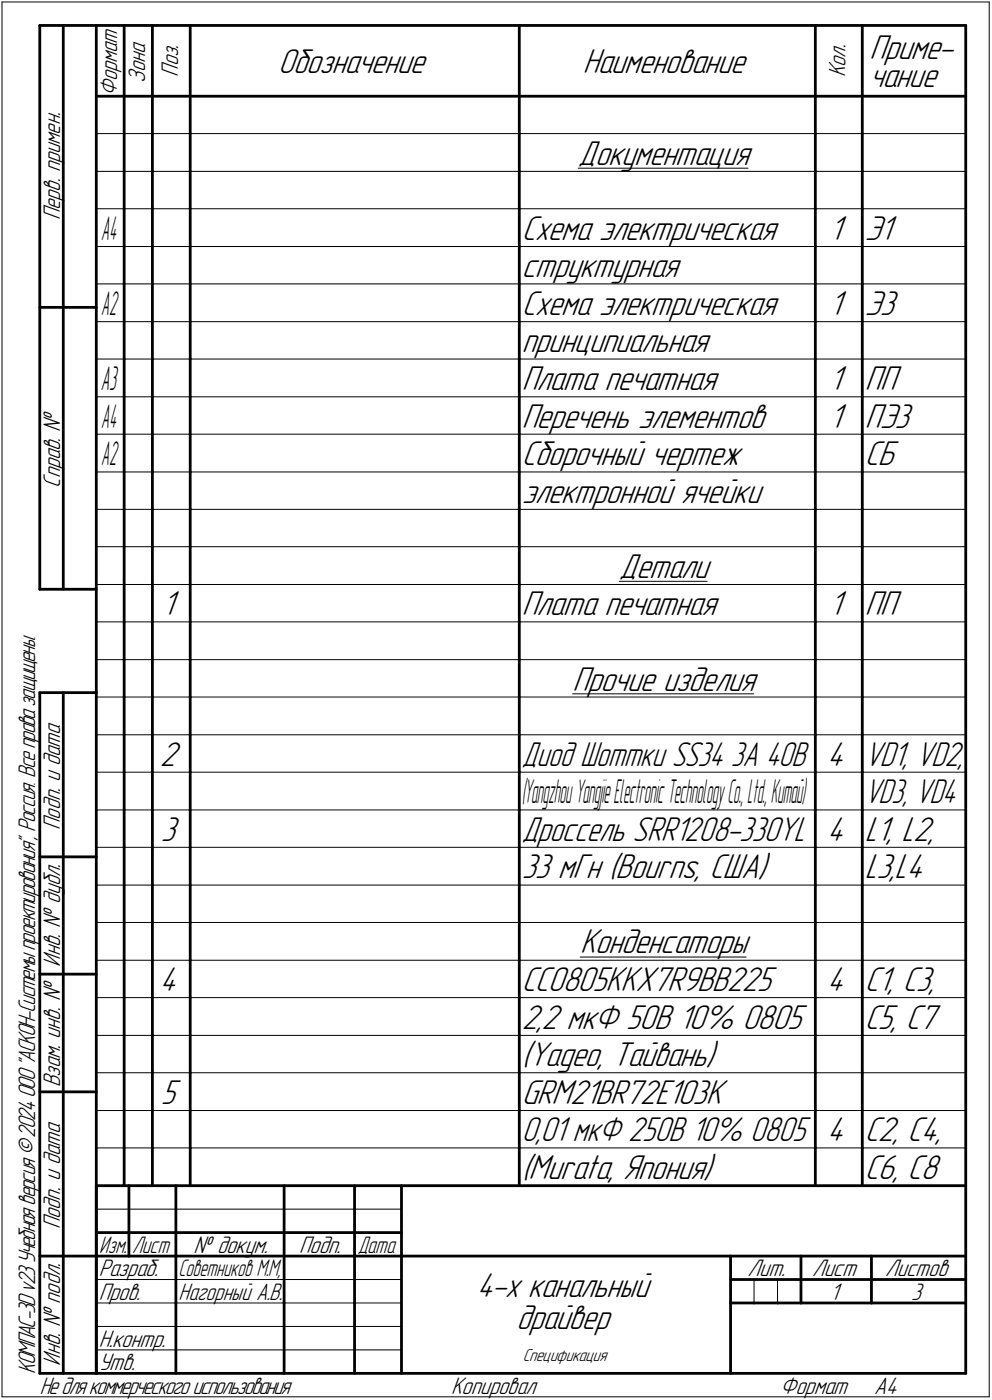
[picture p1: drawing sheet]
<svg xmlns="http://www.w3.org/2000/svg" width="211mm" height="298mm" viewBox="0 0 211 298" stroke-linecap="round" stroke-linejoin="round" font-family="sans-serif">
<defs><g id="words">
<g font-size="7.8">
<text x="59.2" y="15.5">Обозначение</text>
<text x="124" y="15.5">Наименование</text>
<text x="185" y="12.6">Приме-</text>
<text x="185" y="18.5">чание</text>
<text x="123" y="35">Документация</text>
<text x="111" y="51">Схема электрическая</text>
<text x="176.5" y="51">1</text>
<text x="184" y="51">Э1</text>
<text x="111" y="59">структурная</text>
<text x="111" y="67">Схема электрическая</text>
<text x="176.5" y="67">1</text>
<text x="184" y="67">Э3</text>
<text x="111" y="75">принципиальная</text>
<text x="111" y="83">Плата печатная</text>
<text x="176.5" y="83">1</text>
<text x="184" y="83">ПП</text>
<text x="111" y="91">Перечень элементов</text>
<text x="176.5" y="91">1</text>
<text x="184" y="91">ПЭ3</text>
<text x="111" y="99">Сборочный чертеж</text>
<text x="184" y="99">СБ</text>
<text x="111" y="107">электронной ячейки</text>
<text x="131.8" y="123">Детали</text>
<text x="34.5" y="131">1</text>
<text x="111" y="131">Плата печатная</text>
<text x="176.5" y="131">1</text>
<text x="184" y="131">ПП</text>
<text x="121.8" y="147">Прочие изделия</text>
<text x="34" y="163">2</text>
<text x="176" y="163">4</text>
<text x="34.2" y="179">3</text>
<text x="176" y="179">4</text>
<text x="184" y="179">L1, L2,</text>
<text x="111" y="187">33 мГн (Bourns, США)</text>
<text x="184" y="187">L3,L4</text>
<text x="123.4" y="203">Конденсаторы</text>
<text x="34" y="211">4</text>
<text x="111" y="211">CC0805KKX7R9BB225</text>
<text x="176" y="211">4</text>
<text x="184" y="211">C1, C3,</text>
<text x="111" y="219">2,2 мкФ 50В 10% 0805</text>
<text x="184" y="219">C5, C7</text>
<text x="111" y="227">(</text>
<text x="112.5" y="227">Yageo, Тайвань)</text>
<text x="34.2" y="235">5</text>
<text x="111" y="235">GRM21BR72E103K</text>
<text x="176" y="243">4</text>
<text x="184" y="243">C2, C4,</text>
<text x="111" y="251">(</text>
<text x="112.5" y="251">Murata, Япония)</text>
<text x="184" y="251">C6, C8</text>
<text x="101.5" y="276.1">4-х канальный</text>
<text x="109.9" y="283">драйвер</text>
</g>
<g font-size="7.7">
<text x="111" y="163">Диод Шоттки SS34</text>
<text x="155.5" y="163">3A 40В</text>
<text x="184" y="163">VD1, VD2,</text>
<text x="184" y="171">VD3, VD4</text>
<text x="111" y="179">Дроссель SRR1208-330YL</text>
<text x="111" y="243">0,01 мкФ 250В 10% 0805</text>
</g>
<g font-size="7.4">
<text x="21.5" y="51">А4</text>
<text x="21.5" y="67">А2</text>
<text x="21.5" y="83">А3</text>
<text x="21.5" y="91">А4</text>
<text x="21.5" y="99">А2</text>
<text x="111" y="171">(</text>
<text x="111.5" y="171">YangzhouYangjieElectronicTechnologyCo.,Ltd.,Китай)</text>
</g>
<g font-size="5.4">
<text x="30.9" y="17.7" transform="rotate(-90 30.9 17.7)">Зона</text>
<text x="37.9" y="16.4" transform="rotate(-90 37.9 16.4)">Поз.</text>
<text x="179.9" y="16.4" transform="rotate(-90 179.9 16.4)">Кол.</text>
<text x="24.9" y="20.5" transform="rotate(-90 24.9 20.5)">Формат</text>
<text x="12.8" y="46.9" transform="rotate(-90 12.8 46.9)">Перв. примен.</text>
<text x="12.8" y="103.8" transform="rotate(-90 12.8 103.8)">Справ. !</text>
<text x="12.8" y="176.7" transform="rotate(-90 12.8 176.7)">Подп. и дата</text>
<text x="12.8" y="205.8" transform="rotate(-90 12.8 205.8)">Инв. ! дубл.</text>
<text x="12.8" y="231.6" transform="rotate(-90 12.8 231.6)">Взам. инв. !</text>
<text x="12.8" y="261.7" transform="rotate(-90 12.8 261.7)">Подп. и дата</text>
<text x="41.2" y="266.8">! докум.</text>
<text x="63.6" y="266.8">Подп.</text>
<text x="21" y="271.8">Разраб.</text>
<text x="159.1" y="271.8">Лит.</text>
<text x="172.8" y="271.8">Лист</text>
<text x="188.3" y="271.8">Листов</text>
<text x="21" y="276.8">Пров.</text>
<text x="38" y="276.8">Нагорный А.В.</text>
<text x="176.6" y="276.8">1</text>
<text x="193.9" y="276.8">3</text>
<text x="21" y="286.8">Н.контр.</text>
<text x="7.5" y="292.5" transform="rotate(-90 7.5 292.5)">КОМПАС-3Dv23Учебнаяверсия©2024ООО&quot;АСКОН-Системыпроектирования&quot;, Россия. Всеправазащищены.</text>
<text x="12.8" y="290.8" transform="rotate(-90 12.8 290.8)">Инв. ! подл.</text>
<text x="21" y="291.8">Утв.</text>
<text x="8.5" y="296.7">Недлякоммерческогоиспользования</text>
<text x="96" y="296.8">Копировал</text>
<text x="166" y="296.8">Формат</text>
<text x="186" y="296.8">A4</text>
</g>
<g font-size="5.3">
<text x="21.1" y="266.8">Изм.</text>
<text x="28.1" y="266.8">Лист</text>
<text x="76.1" y="266.8">Дата</text>
<text x="38" y="271.8">Советников М.М,</text>
</g>
<text font-size="4" x="111.2" y="289.7">Спецификация</text>
</g></defs>
<g fill="none" stroke="#000" stroke-width=".21">
<path d="M.4 .4h210.1zM.4 .4v297zM210.5 .4v297zM20.5 28.4h5.9zM20.5 36.5h5.9zM26.4 28.4h6zM26.4 36.5h6zM32.4 28.4h8.1zM32.4 36.5h8.1zM40.5 28.4h70zM40.5 36.5h70zM110.5 28.4h63z"/>
<path d="M110.5 36.5h63zM123 35.8h36.2zM173.5 28.4h10zM173.5 36.5h10zM183.5 28.4h22zM183.5 36.5h22zM20.5 44.4h5.9zM20.5 52.5h5.9zM26.4 44.4h6zM26.4 52.5h6zM32.4 44.4h8.1zM32.4 52.5h8.1z"/>
<path d="M40.5 44.4h70zM40.5 52.5h70zM110.5 44.4h63zM110.5 52.5h63zM173.5 44.4h10zM173.5 52.5h10zM183.5 44.4h22zM183.5 52.5h22zM20.5 60.5h5.9zM20.5 68.5h5.9zM20.5 76.5h5.9zM26.4 60.5h6z"/>
<path d="M26.4 68.5h6zM26.4 76.5h6zM32.4 60.5h8.1zM32.4 68.5h8.1zM32.4 76.5h8.1zM40.5 60.5h70zM40.5 68.5h70zM40.5 76.5h70zM110.5 60.5h63zM110.5 68.5h63zM110.5 76.5h63zM173.5 60.5h10z"/>
<path d="M173.5 68.5h10zM173.5 76.5h10zM183.5 60.5h22zM183.5 68.5h22zM183.5 76.5h22zM20.5 84.5h5.9zM20.5 92.5h5.9zM26.4 84.5h6zM26.4 92.5h6zM32.4 84.5h8.1zM32.4 92.5h8.1zM40.5 84.5h70z"/>
<path d="M40.5 92.5h70zM110.5 84.5h63zM110.5 92.5h63zM173.5 84.5h10zM173.5 92.5h10zM183.5 84.5h22zM183.5 92.5h22zM20.5 100.5h5.9zM20.5 108.5h5.9zM20.5 116.4h5.9zM26.4 100.5h6zM26.4 108.5h6z"/>
<path d="M26.4 116.4h6zM32.4 100.5h8.1zM32.4 108.5h8.1zM32.4 116.4h8.1zM40.5 100.5h70zM40.5 108.5h70zM40.5 116.4h70zM110.5 100.5h63zM110.5 108.5h63zM110.5 116.4h63zM173.5 100.5h10zM173.5 108.5h10z"/>
<path d="M173.5 116.4h10zM183.5 100.5h22zM183.5 108.5h22zM183.5 116.4h22zM20.5 124.5h5.9zM20.5 132.4h5.9zM26.4 124.5h6zM26.4 132.4h6zM32.4 124.5h8.1zM32.4 132.4h8.1zM40.5 124.5h70zM40.5 132.4h70z"/>
<path d="M110.5 124.5h63zM110.5 132.4h63zM131.7 123.8h18.8zM173.5 124.5h10zM173.5 132.4h10zM183.5 124.5h22zM183.5 132.4h22zM20.5 140.5h5.9zM20.5 148.4h5.9zM20.5 156.5h5.9zM26.4 140.5h6zM26.4 148.4h6z"/>
<path d="M26.4 156.5h6zM32.4 140.5h8.1zM32.4 148.4h8.1zM32.4 156.5h8.1zM40.5 140.5h70zM40.5 148.4h70zM40.5 156.5h70zM110.5 140.5h63zM110.5 148.4h63zM110.5 156.5h63zM121.8 147.7h38.6zM173.5 140.5h10z"/>
<path d="M173.5 148.4h10zM173.5 156.5h10zM183.5 140.5h22zM183.5 148.4h22zM183.5 156.5h22zM20.5 164.4h5.9zM20.5 172.5h5.9zM26.4 164.4h6zM26.4 172.5h6zM32.4 164.4h8.1zM32.4 172.5h8.1zM40.5 164.4h70z"/>
<path d="M40.5 172.5h70zM110.5 164.4h63zM110.5 172.5h63zM173.5 164.4h10zM173.5 172.5h10zM183.5 164.4h22zM183.5 172.5h22zM20.5 180.4h5.9zM20.5 188.5h5.9zM20.5 196.4h5.9zM26.4 180.4h6zM26.4 188.5h6z"/>
<path d="M26.4 196.4h6zM32.4 180.4h8.1zM32.4 188.5h8.1zM32.4 196.4h8.1zM40.5 180.4h70zM40.5 188.5h70zM40.5 196.4h70zM110.5 180.4h63zM110.5 188.5h63zM110.5 196.4h63zM173.5 180.4h10zM173.5 188.5h10z"/>
<path d="M173.5 196.4h10zM183.5 180.4h22zM183.5 188.5h22zM183.5 196.4h22zM20.5 204.5h5.9zM20.5 212.4h5.9zM26.4 204.5h6zM26.4 212.4h6zM32.4 204.5h8.1zM32.4 212.4h8.1zM40.5 204.5h70zM40.5 212.4h70z"/>
<path d="M110.5 204.5h63zM110.5 212.4h63zM123.4 203.8h35.3zM173.5 204.5h10zM173.5 212.4h10zM183.5 204.5h22zM183.5 212.4h22zM20.5 220.5h5.9zM20.5 228.4h5.9zM20.5 236.5h5.9zM26.4 220.5h6zM26.4 228.4h6z"/>
<path d="M26.4 236.5h6zM32.4 220.5h8.1zM32.4 228.4h8.1zM32.4 236.5h8.1zM40.5 220.5h70zM40.5 228.4h70zM40.5 236.5h70zM110.5 220.5h63zM110.5 228.4h63zM110.5 236.5h63zM173.5 220.5h10zM173.5 228.4h10z"/>
<path d="M173.5 236.5h10zM183.5 220.5h22zM183.5 228.4h22zM183.5 236.5h22zM20.5 257.5h64.9zM20.5 244.4h5.9zM26.4 244.4h6zM32.4 244.4h8.1zM40.5 244.4h70zM110.5 244.4h63zM173.5 244.4h10zM183.5 244.4h22z"/>
<path d="M20.5 272.5h16.9zM20.5 277.5h16.9zM37.4 272.5h23.1zM37.4 277.5h23.1zM60.5 272.5h14.9zM60.5 277.5h14.9zM75.4 272.5h10zM75.4 277.5h10zM160.4 272.5v5zM165.4 272.5v5zM.4 297.4h210.1zM20.5 282.4h64.9z"/>
<path d="M20.5 287.4h64.9z"/>
</g>
<g fill="none" stroke="#000" stroke-width=".59">
<path d="M8.5 5.4v120.1zM8.5 5.4h12zM13.5 5.4v120.1zM20.5 5.4h185zM20.5 5.4v287zM26.4 5.4v15.1zM32.4 5.4v15.1zM40.5 5.4v15.1zM110.5 5.4v15.1zM173.5 5.4v15.1zM183.5 5.4v15.1zM205.5 5.4v287z"/>
<path d="M20.5 20.5h185zM26.4 20.5v7.9zM26.4 28.4v8.1zM26.4 36.5v7.9zM32.4 20.5v7.9zM32.4 28.4v8.1zM32.4 36.5v7.9zM40.5 20.5v7.9zM40.5 28.4v8.1zM40.5 36.5v7.9zM110.5 20.5v7.9zM110.5 28.4v8.1z"/>
<path d="M110.5 36.5v7.9zM173.5 20.5v7.9zM173.5 28.4v8.1zM173.5 36.5v7.9zM183.5 20.5v7.9zM183.5 28.4v8.1zM183.5 36.5v7.9zM26.4 44.4v8.1zM26.4 52.5v8zM32.4 44.4v8.1zM32.4 52.5v8zM40.5 44.4v8.1z"/>
<path d="M40.5 52.5v8zM110.5 44.4v8.1zM110.5 52.5v8zM173.5 44.4v8.1zM173.5 52.5v8zM183.5 44.4v8.1zM183.5 52.5v8zM8.5 65.4h12zM26.4 60.5v8zM26.4 68.5v8zM26.4 76.5v8zM32.4 60.5v8z"/>
<path d="M32.4 68.5v8zM32.4 76.5v8zM40.5 60.5v8zM40.5 68.5v8zM40.5 76.5v8zM110.5 60.5v8zM110.5 68.5v8zM110.5 76.5v8zM173.5 60.5v8zM173.5 68.5v8zM173.5 76.5v8zM183.5 60.5v8z"/>
<path d="M183.5 68.5v8zM183.5 76.5v8zM26.4 84.5v8zM26.4 92.5v8zM32.4 84.5v8zM32.4 92.5v8zM40.5 84.5v8zM40.5 92.5v8zM110.5 84.5v8zM110.5 92.5v8zM173.5 84.5v8zM173.5 92.5v8z"/>
<path d="M183.5 84.5v8zM183.5 92.5v8zM26.4 100.5v8zM26.4 108.5v7.9zM26.4 116.4v8.1zM32.4 100.5v8zM32.4 108.5v7.9zM32.4 116.4v8.1zM40.5 100.5v8zM40.5 108.5v7.9zM40.5 116.4v8.1zM110.5 100.5v8z"/>
<path d="M110.5 108.5v7.9zM110.5 116.4v8.1zM173.5 100.5v8zM173.5 108.5v7.9zM173.5 116.4v8.1zM183.5 100.5v8zM183.5 108.5v7.9zM183.5 116.4v8.1zM8.5 125.5h12zM26.4 124.5v7.9zM26.4 132.4v8.1zM32.4 124.5v7.9z"/>
<path d="M32.4 132.4v8.1zM40.5 124.5v7.9zM40.5 132.4v8.1zM110.5 124.5v7.9zM110.5 132.4v8.1zM173.5 124.5v7.9zM173.5 132.4v8.1zM183.5 124.5v7.9zM183.5 132.4v8.1zM8.5 147.5v144.9zM8.5 147.5h12zM13.5 147.5v144.9z"/>
<path d="M26.4 140.5v7.9zM26.4 148.4v8.1zM26.4 156.5v7.9zM32.4 140.5v7.9zM32.4 148.4v8.1zM32.4 156.5v7.9zM40.5 140.5v7.9zM40.5 148.4v8.1zM40.5 156.5v7.9zM110.5 140.5v7.9zM110.5 148.4v8.1zM110.5 156.5v7.9z"/>
<path d="M173.5 140.5v7.9zM173.5 148.4v8.1zM173.5 156.5v7.9zM183.5 140.5v7.9zM183.5 148.4v8.1zM183.5 156.5v7.9zM26.4 164.4v8.1zM26.4 172.5v7.9zM32.4 164.4v8.1zM32.4 172.5v7.9zM40.5 164.4v8.1zM40.5 172.5v7.9z"/>
<path d="M110.5 164.4v8.1zM110.5 172.5v7.9zM173.5 164.4v8.1zM173.5 172.5v7.9zM183.5 164.4v8.1zM183.5 172.5v7.9zM8.5 182.5h12zM26.4 180.4v8.1zM26.4 188.5v7.9zM26.4 196.4v8.1zM32.4 180.4v8.1zM32.4 188.5v7.9z"/>
<path d="M32.4 196.4v8.1zM40.5 180.4v8.1zM40.5 188.5v7.9zM40.5 196.4v8.1zM110.5 180.4v8.1zM110.5 188.5v7.9zM110.5 196.4v8.1zM173.5 180.4v8.1zM173.5 188.5v7.9zM173.5 196.4v8.1zM183.5 180.4v8.1zM183.5 188.5v7.9z"/>
<path d="M183.5 196.4v8.1zM8.5 207.4h12zM26.4 204.5v7.9zM26.4 212.4v8.1zM32.4 204.5v7.9zM32.4 212.4v8.1zM40.5 204.5v7.9zM40.5 212.4v8.1zM110.5 204.5v7.9zM110.5 212.4v8.1zM173.5 204.5v7.9zM173.5 212.4v8.1z"/>
<path d="M183.5 204.5v7.9zM183.5 212.4v8.1zM8.5 232.5h12zM26.4 220.5v7.9zM26.4 228.4v8.1zM26.4 236.5v7.9zM32.4 220.5v7.9zM32.4 228.4v8.1zM32.4 236.5v7.9zM40.5 220.5v7.9zM40.5 228.4v8.1zM40.5 236.5v7.9z"/>
<path d="M110.5 220.5v7.9zM110.5 228.4v8.1zM110.5 236.5v7.9zM173.5 220.5v7.9zM173.5 228.4v8.1zM173.5 236.5v7.9zM183.5 220.5v7.9zM183.5 228.4v8.1zM183.5 236.5v7.9zM20.5 252.5h185zM20.5 252.5v39.9zM26.4 244.4v8.1z"/>
<path d="M27.4 252.5v15zM32.4 244.4v8.1zM37.4 252.5v25zM40.5 244.4v8.1zM60.5 252.5v25zM75.4 252.5v25zM85.4 252.5v39.9zM110.5 244.4v8.1zM173.5 244.4v8.1zM183.5 244.4v8.1zM8.5 267.5h12zM20.5 262.5h6.9z"/>
<path d="M20.5 267.5h6.9zM27.4 262.5h10zM27.4 267.5h10zM37.4 277.5v14.9zM37.4 262.5h23.1zM37.4 267.5h23.1zM60.5 277.5v14.9zM60.5 262.5h14.9zM60.5 267.5h14.9zM75.4 277.5v14.9zM75.4 262.5h10zM75.4 267.5h10z"/>
<path d="M85.4 267.5h120.1zM155.4 267.5v24.9zM155.4 272.5h15zM155.4 277.5h5zM160.4 277.5h5zM165.4 277.5h5zM170.4 267.5v10zM170.4 272.5h35.1zM170.4 277.5h15zM185.4 267.5v10zM185.4 277.5h20.1zM8.5 292.4h12z"/>
<path d="M20.5 292.4h185z"/>
</g>
<use href="#words"/>
</svg>
